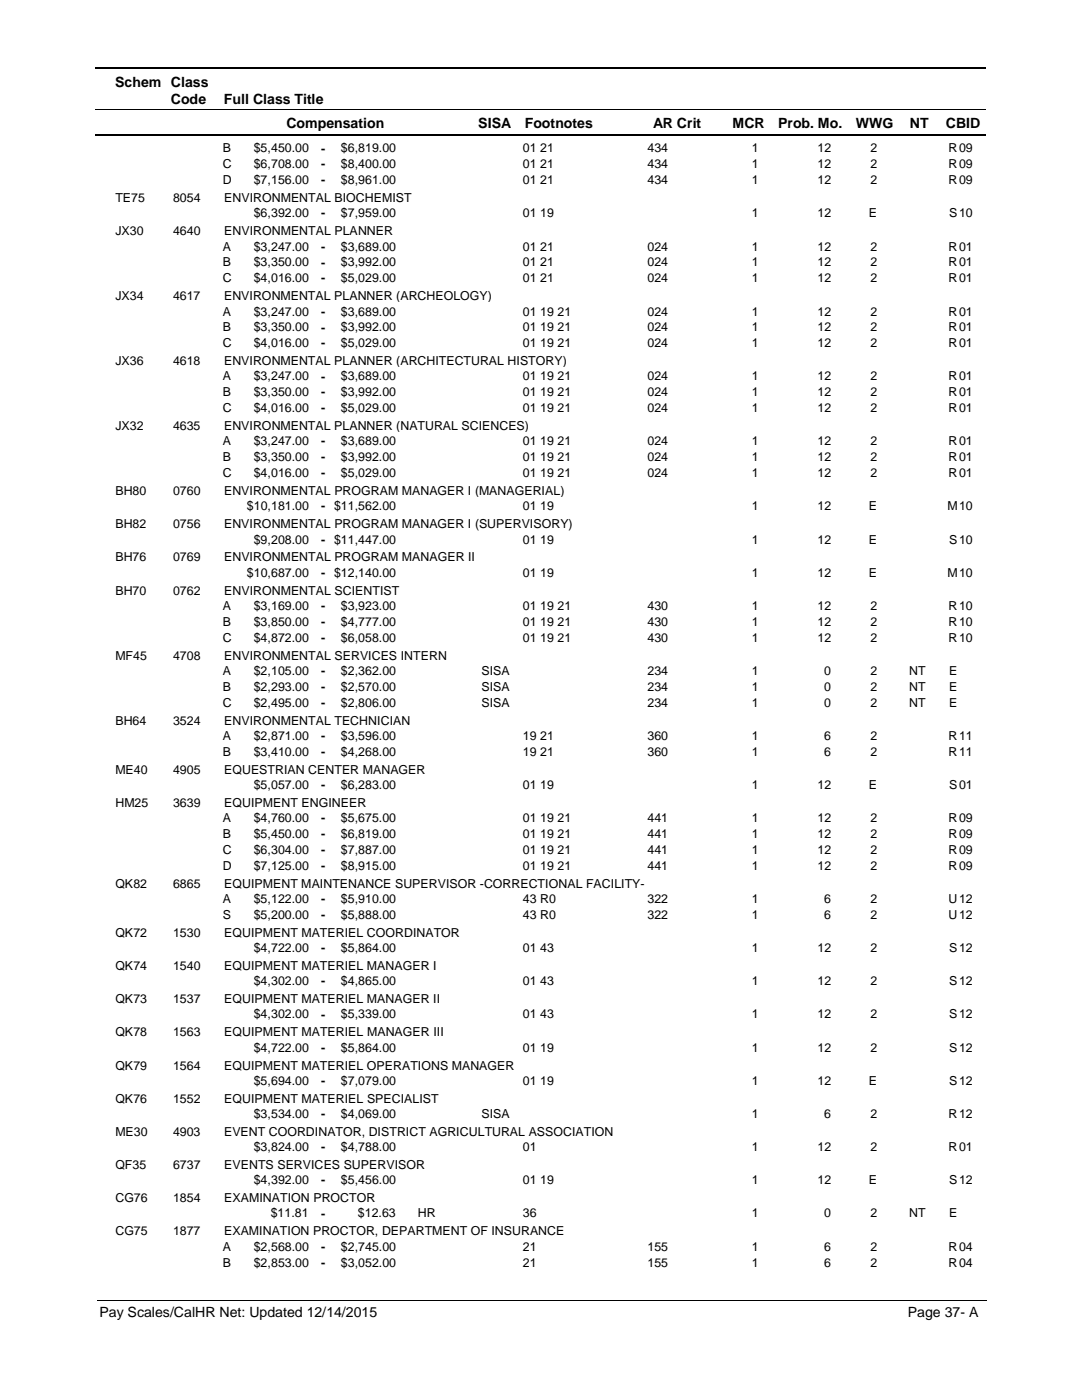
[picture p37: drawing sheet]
<svg xmlns="http://www.w3.org/2000/svg" width="216mm" height="279mm" viewBox="0 0 216 279" stroke-linecap="round" stroke-linejoin="round" font-family="sans-serif">
<defs><g id="words">
<g font-size="2.8">
<text x="23" y="17.3">Schem Class</text>
<text x="34.1" y="20.7">Code</text>
<text x="44.7" y="20.7">Full Class Title</text>
<text x="57.2" y="25.6">Compensation</text>
<text x="95.4" y="25.6">SISA</text>
<text x="104.7" y="25.6">Footnotes</text>
<text x="130.3" y="25.6">AR Crit</text>
<text x="146.2" y="25.6">MCR</text>
<text x="155.3" y="25.6">Prob. Mo.</text>
<text x="170.8" y="25.6">WWG</text>
<text x="181.5" y="25.6">NT</text>
<text x="188.7" y="25.6">CBID</text>
<text x="19.9" y="262.9">Pay Scales/CalHR Net: Updated 12/14/2015</text>
<text x="181.1" y="262.9">Page 37- A</text>
</g>
<g font-size="2.5">
<text x="44.5" y="33.6">C</text>
<text x="44.5" y="30.4">B</text>
<text x="50.6" y="30.4">$5,450.00</text>
<text x="50.6" y="33.6">$6,708.00</text>
<text x="64.1" y="30.4">-</text>
<text x="64.1" y="33.6">-</text>
<text x="68" y="30.4">$6,819.00</text>
<text x="68" y="33.6">$8,400.00</text>
<text x="104.3" y="30.4">01 21</text>
<text x="104.3" y="33.6">01 21</text>
<text x="129.2" y="30.4">434</text>
<text x="129.2" y="33.6">434</text>
<text x="150" y="30.4">1</text>
<text x="150" y="33.6">1</text>
<text x="163.1" y="30.4">12</text>
<text x="163.1" y="33.6">12</text>
<text x="173.7" y="30.4">2</text>
<text x="173.7" y="33.6">2</text>
<text x="189.3" y="30.4">R</text>
<text x="189.3" y="33.6">R</text>
<text x="191.4" y="30.4">09</text>
<text x="191.4" y="33.6">09</text>
<text x="23" y="40.3">TE75</text>
<text x="34.5" y="40.3">8054</text>
<text x="44.5" y="36.8">D</text>
<text x="44.7" y="40.3">ENVIRONMENTAL BIOCHEMIST</text>
<text x="50.6" y="36.8">$7,156.00</text>
<text x="64.1" y="36.8">-</text>
<text x="68" y="36.8">$8,961.00</text>
<text x="104.3" y="36.8">01 21</text>
<text x="129.2" y="36.8">434</text>
<text x="150" y="36.8">1</text>
<text x="163.1" y="36.8">12</text>
<text x="173.7" y="36.8">2</text>
<text x="189.3" y="36.8">R</text>
<text x="191.4" y="36.8">09</text>
<text x="23" y="46.9">JX30</text>
<text x="34.5" y="46.9">4640</text>
<text x="44.7" y="46.9">ENVIRONMENTAL PLANNER</text>
<text x="50.6" y="43.4">$6,392.00</text>
<text x="64.1" y="43.4">-</text>
<text x="68" y="43.4">$7,959.00</text>
<text x="104.3" y="43.4">01 19</text>
<text x="150" y="43.4">1</text>
<text x="163.1" y="43.4">12</text>
<text x="173.4" y="43.4">E</text>
<text x="189.4" y="43.4">S</text>
<text x="191.4" y="43.4">10</text>
<text x="44.5" y="50">A</text>
<text x="44.5" y="53.1">B</text>
<text x="50.6" y="50">$3,247.00</text>
<text x="50.6" y="53.1">$3,350.00</text>
<text x="64.1" y="50">-</text>
<text x="64.1" y="53.2">-</text>
<text x="68" y="50">$3,689.00</text>
<text x="68" y="53.1">$3,992.00</text>
<text x="104.3" y="50">01 21</text>
<text x="104.3" y="53.1">01 21</text>
<text x="129.2" y="50">024</text>
<text x="129.2" y="53.1">024</text>
<text x="150" y="53.1">1</text>
<text x="150" y="50">1</text>
<text x="163.1" y="50">12</text>
<text x="163.1" y="53.1">12</text>
<text x="173.7" y="50">2</text>
<text x="173.7" y="53.1">2</text>
<text x="189.3" y="53.1">R</text>
<text x="189.3" y="50">R</text>
<text x="191.4" y="50">01</text>
<text x="191.4" y="53.1">01</text>
<text x="23" y="59.9">JX34</text>
<text x="34.5" y="59.9">4617</text>
<text x="44.5" y="56.3">C</text>
<text x="44.7" y="59.9">ENVIRONMENTAL PLANNER (ARCHEOLOGY)</text>
<text x="50.6" y="56.3">$4,016.00</text>
<text x="64.1" y="56.4">-</text>
<text x="68" y="56.3">$5,029.00</text>
<text x="104.3" y="56.3">01 21</text>
<text x="129.2" y="56.3">024</text>
<text x="150" y="56.3">1</text>
<text x="163.1" y="56.3">12</text>
<text x="173.7" y="56.3">2</text>
<text x="189.3" y="56.3">R</text>
<text x="191.4" y="56.3">01</text>
<text x="44.5" y="63">A</text>
<text x="50.6" y="63">$3,247.00</text>
<text x="64.1" y="63">-</text>
<text x="68" y="63">$3,689.00</text>
<text x="104.3" y="63">01 19 21</text>
<text x="129.2" y="63">024</text>
<text x="150" y="63">1</text>
<text x="163.1" y="63">12</text>
<text x="173.7" y="63">2</text>
<text x="189.3" y="63">R</text>
<text x="191.4" y="63">01</text>
<text x="44.5" y="66.1">B</text>
<text x="44.5" y="69.3">C</text>
<text x="50.6" y="66.1">$3,350.00</text>
<text x="50.6" y="69.3">$4,016.00</text>
<text x="64.1" y="66.2">-</text>
<text x="64.1" y="69.3">-</text>
<text x="68" y="66.1">$3,992.00</text>
<text x="68" y="69.3">$5,029.00</text>
<text x="104.3" y="66.1">01 19 21</text>
<text x="104.3" y="69.3">01 19 21</text>
<text x="129.2" y="66.1">024</text>
<text x="129.2" y="69.3">024</text>
<text x="150" y="69.3">1</text>
<text x="150" y="66.1">1</text>
<text x="163.1" y="66.1">12</text>
<text x="163.1" y="69.3">12</text>
<text x="173.7" y="66.1">2</text>
<text x="173.7" y="69.3">2</text>
<text x="189.3" y="69.3">R</text>
<text x="189.3" y="66.1">R</text>
<text x="191.4" y="66.1">01</text>
<text x="191.4" y="69.3">01</text>
<text x="23" y="72.9">JX36</text>
<text x="34.5" y="72.9">4618</text>
<text x="44.5" y="75.9">A</text>
<text x="44.7" y="72.9">ENVIRONMENTAL PLANNER (ARCHITECTURAL HISTORY)</text>
<text x="50.6" y="75.9">$3,247.00</text>
<text x="64.1" y="75.9">-</text>
<text x="68" y="75.9">$3,689.00</text>
<text x="104.3" y="75.9">01 19 21</text>
<text x="129.2" y="75.9">024</text>
<text x="150" y="75.9">1</text>
<text x="163.1" y="75.9">12</text>
<text x="173.7" y="75.9">2</text>
<text x="189.3" y="75.9">R</text>
<text x="191.4" y="75.9">01</text>
<text x="44.5" y="79.1">B</text>
<text x="44.5" y="82.3">C</text>
<text x="50.6" y="79.1">$3,350.00</text>
<text x="50.6" y="82.3">$4,016.00</text>
<text x="64.1" y="79.1">-</text>
<text x="64.1" y="82.3">-</text>
<text x="68" y="79.1">$3,992.00</text>
<text x="68" y="82.3">$5,029.00</text>
<text x="104.3" y="79.1">01 19 21</text>
<text x="104.3" y="82.3">01 19 21</text>
<text x="129.2" y="79.1">024</text>
<text x="129.2" y="82.3">024</text>
<text x="150" y="82.3">1</text>
<text x="150" y="79.1">1</text>
<text x="163.1" y="79.1">12</text>
<text x="163.1" y="82.3">12</text>
<text x="173.7" y="79.1">2</text>
<text x="173.7" y="82.3">2</text>
<text x="189.3" y="82.3">R</text>
<text x="189.3" y="79.1">R</text>
<text x="191.4" y="79.1">01</text>
<text x="191.4" y="82.3">01</text>
<text x="23" y="85.8">JX32</text>
<text x="34.5" y="85.8">4635</text>
<text x="44.5" y="88.9">A</text>
<text x="44.7" y="85.8">ENVIRONMENTAL PLANNER (NATURAL SCIENCES)</text>
<text x="50.6" y="88.9">$3,247.00</text>
<text x="64.1" y="88.9">-</text>
<text x="68" y="88.9">$3,689.00</text>
<text x="104.3" y="88.9">01 19 21</text>
<text x="129.2" y="88.9">024</text>
<text x="150" y="88.9">1</text>
<text x="163.1" y="88.9">12</text>
<text x="173.7" y="88.9">2</text>
<text x="189.3" y="88.9">R</text>
<text x="191.4" y="88.9">01</text>
<text x="44.5" y="92.1">B</text>
<text x="44.5" y="95.2">C</text>
<text x="50.6" y="92.1">$3,350.00</text>
<text x="50.6" y="95.2">$4,016.00</text>
<text x="64.1" y="92.1">-</text>
<text x="64.1" y="95.2">-</text>
<text x="68" y="92.1">$3,992.00</text>
<text x="68" y="95.2">$5,029.00</text>
<text x="104.3" y="92.1">01 19 21</text>
<text x="104.3" y="95.2">01 19 21</text>
<text x="129.2" y="92.1">024</text>
<text x="129.2" y="95.2">024</text>
<text x="150" y="92.1">1</text>
<text x="150" y="95.2">1</text>
<text x="163.1" y="92.1">12</text>
<text x="163.1" y="95.2">12</text>
<text x="173.7" y="92.1">2</text>
<text x="173.7" y="95.2">2</text>
<text x="189.3" y="92.1">R</text>
<text x="189.3" y="95.2">R</text>
<text x="191.4" y="92.1">01</text>
<text x="191.4" y="95.2">01</text>
<text x="23" y="98.8">BH80</text>
<text x="34.5" y="98.8">0760</text>
<text x="44.7" y="98.8">ENVIRONMENTAL PROGRAM MANAGER I (MANAGERIAL)</text>
<text x="49.3" y="101.9">$10,181.00</text>
<text x="64.1" y="101.9">- $11,562.00</text>
<text x="104.3" y="101.9">01 19</text>
<text x="150" y="101.9">1</text>
<text x="163.1" y="101.9">12</text>
<text x="173.4" y="101.9">E</text>
<text x="189.1" y="101.9">M</text>
<text x="191.4" y="101.9">10</text>
<text x="23" y="105.4">BH82</text>
<text x="34.5" y="105.4">0756</text>
<text x="44.7" y="105.4">ENVIRONMENTAL PROGRAM MANAGER I (SUPERVISORY)</text>
<text x="23" y="112.1">BH76</text>
<text x="34.5" y="112.1">0769</text>
<text x="44.7" y="112.1">ENVIRONMENTAL PROGRAM MANAGER II</text>
<text x="50.6" y="108.5">$9,208.00</text>
<text x="64.1" y="108.5">- $11,447.00</text>
<text x="104.3" y="108.5">01 19</text>
<text x="150" y="108.5">1</text>
<text x="163.1" y="108.5">12</text>
<text x="173.4" y="108.5">E</text>
<text x="189.4" y="108.5">S</text>
<text x="191.4" y="108.5">10</text>
<text x="23" y="118.7">BH70</text>
<text x="34.5" y="118.7">0762</text>
<text x="44.7" y="118.7">ENVIRONMENTAL SCIENTIST</text>
<text x="49.3" y="115.1">$10,687.00</text>
<text x="64.1" y="115.1">- $12,140.00</text>
<text x="104.3" y="115.1">01 19</text>
<text x="150" y="115.1">1</text>
<text x="163.1" y="115.1">12</text>
<text x="173.4" y="115.1">E</text>
<text x="189.1" y="115.1">M</text>
<text x="191.4" y="115.1">10</text>
<text x="44.5" y="121.7">A</text>
<text x="44.5" y="124.9">B</text>
<text x="50.6" y="121.7">$3,169.00</text>
<text x="50.6" y="124.9">$3,850.00</text>
<text x="64.1" y="121.8">-</text>
<text x="64.1" y="124.9">-</text>
<text x="68" y="121.7">$3,923.00</text>
<text x="68" y="124.9">$4,777.00</text>
<text x="104.3" y="121.7">01 19 21</text>
<text x="104.3" y="124.9">01 19 21</text>
<text x="129.2" y="121.7">430</text>
<text x="129.2" y="124.9">430</text>
<text x="150" y="121.7">1</text>
<text x="150" y="124.9">1</text>
<text x="163.1" y="121.7">12</text>
<text x="163.1" y="124.9">12</text>
<text x="173.7" y="121.7">2</text>
<text x="173.7" y="124.9">2</text>
<text x="189.3" y="121.7">R</text>
<text x="189.3" y="124.9">R</text>
<text x="191.4" y="121.7">10</text>
<text x="191.4" y="124.9">10</text>
<text x="23" y="131.6">MF45</text>
<text x="34.5" y="131.6">4708</text>
<text x="44.5" y="128.1">C</text>
<text x="44.7" y="131.6">ENVIRONMENTAL SERVICES INTERN</text>
<text x="50.6" y="128.1">$4,872.00</text>
<text x="64.1" y="128.1">-</text>
<text x="68" y="128.1">$6,058.00</text>
<text x="104.3" y="128.1">01 19 21</text>
<text x="129.2" y="128.1">430</text>
<text x="150" y="128.1">1</text>
<text x="163.1" y="128.1">12</text>
<text x="173.7" y="128.1">2</text>
<text x="189.3" y="128.1">R</text>
<text x="191.4" y="128.1">10</text>
<text x="44.5" y="134.7">A</text>
<text x="44.5" y="137.9">B</text>
<text x="50.6" y="134.7">$2,105.00</text>
<text x="50.6" y="137.9">$2,293.00</text>
<text x="64.1" y="134.7">-</text>
<text x="64.1" y="137.9">-</text>
<text x="68" y="134.7">$2,362.00</text>
<text x="68" y="137.9">$2,570.00</text>
<text x="96.1" y="134.7">SISA</text>
<text x="96.1" y="137.9">SISA</text>
<text x="129.2" y="134.7">234</text>
<text x="129.2" y="137.9">234</text>
<text x="150" y="134.7">1</text>
<text x="150" y="137.9">1</text>
<text x="164.5" y="134.7">0</text>
<text x="164.5" y="137.9">0</text>
<text x="173.7" y="134.7">2</text>
<text x="173.7" y="137.9">2</text>
<text x="181.4" y="134.7">NT</text>
<text x="181.4" y="137.9">NT</text>
<text x="189.4" y="134.7">E</text>
<text x="189.4" y="137.9">E</text>
<text x="44.5" y="141">C</text>
<text x="50.6" y="141">$2,495.00</text>
<text x="64.1" y="141.1">-</text>
<text x="68" y="141">$2,806.00</text>
<text x="96.1" y="141">SISA</text>
<text x="129.2" y="141">234</text>
<text x="150" y="141">1</text>
<text x="164.5" y="141">0</text>
<text x="173.7" y="141">2</text>
<text x="181.4" y="141">NT</text>
<text x="189.4" y="141">E</text>
<text x="23" y="144.6">BH64</text>
<text x="34.5" y="144.6">3524</text>
<text x="44.5" y="147.6">A</text>
<text x="44.7" y="144.6">ENVIRONMENTAL TECHNICIAN</text>
<text x="50.6" y="147.6">$2,871.00</text>
<text x="64.1" y="147.7">-</text>
<text x="68" y="147.6">$3,596.00</text>
<text x="104.3" y="147.6">19 21</text>
<text x="129.2" y="147.6">360</text>
<text x="150" y="147.6">1</text>
<text x="164.5" y="147.6">6</text>
<text x="173.7" y="147.6">2</text>
<text x="189.3" y="147.6">R</text>
<text x="191.4" y="147.6">11</text>
<text x="23" y="154.4">ME40</text>
<text x="34.5" y="154.4">4905</text>
<text x="44.5" y="150.8">B</text>
<text x="44.7" y="154.4">EQUESTRIAN CENTER MANAGER</text>
<text x="50.6" y="150.8">$3,410.00</text>
<text x="64.1" y="150.8">-</text>
<text x="68" y="150.8">$4,268.00</text>
<text x="104.3" y="150.8">19 21</text>
<text x="129.2" y="150.8">360</text>
<text x="150" y="150.8">1</text>
<text x="164.5" y="150.8">6</text>
<text x="173.7" y="150.8">2</text>
<text x="189.3" y="150.8">R</text>
<text x="191.4" y="150.8">11</text>
<text x="23" y="161">HM25</text>
<text x="34.5" y="161">3639</text>
<text x="44.7" y="161">EQUIPMENT ENGINEER</text>
<text x="50.6" y="157.4">$5,057.00</text>
<text x="64.1" y="157.5">-</text>
<text x="68" y="157.4">$6,283.00</text>
<text x="104.3" y="157.4">01 19</text>
<text x="150" y="157.4">1</text>
<text x="163.1" y="157.4">12</text>
<text x="173.4" y="157.4">E</text>
<text x="189.4" y="157.4">S</text>
<text x="191.4" y="157.4">01</text>
<text x="44.5" y="164.1">A</text>
<text x="44.5" y="167.2">B</text>
<text x="50.6" y="164.1">$4,760.00</text>
<text x="50.6" y="167.2">$5,450.00</text>
<text x="64.1" y="164.1">-</text>
<text x="64.1" y="167.3">-</text>
<text x="68" y="164.1">$5,675.00</text>
<text x="68" y="167.2">$6,819.00</text>
<text x="104.3" y="164.1">01 19 21</text>
<text x="104.3" y="167.2">01 19 21</text>
<text x="129.2" y="164.1">441</text>
<text x="129.2" y="167.2">441</text>
<text x="150" y="164.1">1</text>
<text x="150" y="167.2">1</text>
<text x="163.1" y="164.1">12</text>
<text x="163.1" y="167.2">12</text>
<text x="173.7" y="164.1">2</text>
<text x="173.7" y="167.2">2</text>
<text x="189.3" y="164.1">R</text>
<text x="189.3" y="167.2">R</text>
<text x="191.4" y="164.1">09</text>
<text x="191.4" y="167.2">09</text>
<text x="44.5" y="170.4">C</text>
<text x="44.5" y="173.6">D</text>
<text x="50.6" y="170.4">$6,304.00</text>
<text x="50.6" y="173.6">$7,125.00</text>
<text x="64.1" y="170.4">-</text>
<text x="64.1" y="173.6">-</text>
<text x="68" y="170.4">$7,887.00</text>
<text x="68" y="173.6">$8,915.00</text>
<text x="104.3" y="170.4">01 19 21</text>
<text x="104.3" y="173.6">01 19 21</text>
<text x="129.2" y="170.4">441</text>
<text x="129.2" y="173.6">441</text>
<text x="150" y="170.4">1</text>
<text x="150" y="173.6">1</text>
<text x="163.1" y="170.4">12</text>
<text x="163.1" y="173.6">12</text>
<text x="173.7" y="170.4">2</text>
<text x="173.7" y="173.6">2</text>
<text x="189.3" y="170.4">R</text>
<text x="189.3" y="173.6">R</text>
<text x="191.4" y="170.4">09</text>
<text x="191.4" y="173.6">09</text>
<text x="23" y="177.1">QK82</text>
<text x="34.5" y="177.1">6865</text>
<text x="44.7" y="177.1">EQUIPMENT MAINTENANCE SUPERVISOR -CORRECTIONAL FACILITY-</text>
<text x="44.5" y="180.2">A</text>
<text x="44.5" y="183.4">S</text>
<text x="50.6" y="180.2">$5,122.00</text>
<text x="50.6" y="183.4">$5,200.00</text>
<text x="64.1" y="180.2">-</text>
<text x="64.1" y="183.4">-</text>
<text x="68" y="180.2">$5,910.00</text>
<text x="68" y="183.4">$5,888.00</text>
<text x="104.3" y="180.2">43 R0</text>
<text x="104.3" y="183.4">43 R0</text>
<text x="129.2" y="180.2">322</text>
<text x="129.2" y="183.4">322</text>
<text x="150" y="180.2">1</text>
<text x="150" y="183.4">1</text>
<text x="164.5" y="180.2">6</text>
<text x="164.5" y="183.4">6</text>
<text x="173.7" y="180.2">2</text>
<text x="173.7" y="183.4">2</text>
<text x="189.3" y="180.2">U</text>
<text x="189.3" y="183.4">U</text>
<text x="191.4" y="180.2">12</text>
<text x="191.4" y="183.4">12</text>
<text x="23" y="186.9">QK72</text>
<text x="34.5" y="186.9">1530</text>
<text x="44.7" y="186.9">EQUIPMENT MATERIEL COORDINATOR</text>
<text x="50.6" y="190">$4,722.00</text>
<text x="64.1" y="190">-</text>
<text x="68" y="190">$5,864.00</text>
<text x="104.3" y="190">01 43</text>
<text x="150" y="190">1</text>
<text x="163.1" y="190">12</text>
<text x="173.7" y="190">2</text>
<text x="189.4" y="190">S</text>
<text x="191.4" y="190">12</text>
<text x="23" y="193.6">QK74</text>
<text x="34.5" y="193.6">1540</text>
<text x="44.7" y="193.6">EQUIPMENT MATERIEL MANAGER I</text>
<text x="50.6" y="196.6">$4,302.00</text>
<text x="64.1" y="196.6">-</text>
<text x="68" y="196.6">$4,865.00</text>
<text x="104.3" y="196.6">01 43</text>
<text x="150" y="196.6">1</text>
<text x="163.1" y="196.6">12</text>
<text x="173.7" y="196.6">2</text>
<text x="189.4" y="196.6">S</text>
<text x="191.4" y="196.6">12</text>
<text x="23" y="200.2">QK73</text>
<text x="34.5" y="200.2">1537</text>
<text x="44.7" y="200.2">EQUIPMENT MATERIEL MANAGER II</text>
<text x="50.6" y="203.2">$4,302.00</text>
<text x="64.1" y="203.3">-</text>
<text x="68" y="203.2">$5,339.00</text>
<text x="104.3" y="203.2">01 43</text>
<text x="150" y="203.2">1</text>
<text x="163.1" y="203.2">12</text>
<text x="173.7" y="203.2">2</text>
<text x="189.4" y="203.2">S</text>
<text x="191.4" y="203.2">12</text>
<text x="23" y="206.8">QK78</text>
<text x="34.5" y="206.8">1563</text>
<text x="44.7" y="206.8">EQUIPMENT MATERIEL MANAGER III</text>
<text x="50.6" y="209.9">$4,722.00</text>
<text x="64.1" y="209.9">-</text>
<text x="68" y="209.9">$5,864.00</text>
<text x="104.3" y="209.9">01 19</text>
<text x="150" y="209.9">1</text>
<text x="163.1" y="209.9">12</text>
<text x="173.7" y="209.9">2</text>
<text x="189.4" y="209.9">S</text>
<text x="191.4" y="209.9">12</text>
<text x="23" y="213.4">QK79</text>
<text x="34.5" y="213.4">1564</text>
<text x="44.7" y="213.4">EQUIPMENT MATERIEL OPERATIONS MANAGER</text>
<text x="23" y="220">QK76</text>
<text x="34.5" y="220">1552</text>
<text x="44.7" y="220">EQUIPMENT MATERIEL SPECIALIST</text>
<text x="50.6" y="216.5">$5,694.00</text>
<text x="64.1" y="216.5">-</text>
<text x="68" y="216.5">$7,079.00</text>
<text x="104.3" y="216.5">01 19</text>
<text x="150" y="216.5">1</text>
<text x="163.1" y="216.5">12</text>
<text x="173.4" y="216.5">E</text>
<text x="189.4" y="216.5">S</text>
<text x="191.4" y="216.5">12</text>
<text x="23" y="226.7">ME30</text>
<text x="34.5" y="226.7">4903</text>
<text x="44.7" y="226.7">EVENT COORDINATOR, DISTRICT AGRICULTURAL ASSOCIATION</text>
<text x="50.6" y="223.1">$3,534.00</text>
<text x="64.1" y="223.1">-</text>
<text x="68" y="223.1">$4,069.00</text>
<text x="96.1" y="223.1">SISA</text>
<text x="150" y="223.1">1</text>
<text x="164.5" y="223.1">6</text>
<text x="173.7" y="223.1">2</text>
<text x="189.3" y="223.1">R</text>
<text x="191.4" y="223.1">12</text>
<text x="23" y="233.3">QF35</text>
<text x="34.5" y="233.3">6737</text>
<text x="44.7" y="233.3">EVENTS SERVICES SUPERVISOR</text>
<text x="50.6" y="229.7">$3,824.00</text>
<text x="64.1" y="229.8">-</text>
<text x="68" y="229.7">$4,788.00</text>
<text x="104.3" y="229.7">01</text>
<text x="150" y="229.7">1</text>
<text x="163.1" y="229.7">12</text>
<text x="173.7" y="229.7">2</text>
<text x="189.3" y="229.7">R</text>
<text x="191.4" y="229.7">01</text>
<text x="23" y="239.9">CG76</text>
<text x="34.5" y="239.9">1854</text>
<text x="44.7" y="239.9">EXAMINATION PROCTOR</text>
<text x="50.6" y="236.3">$4,392.00</text>
<text x="64.1" y="236.4">-</text>
<text x="68" y="236.3">$5,456.00</text>
<text x="104.3" y="236.3">01 19</text>
<text x="150" y="236.3">1</text>
<text x="163.1" y="236.3">12</text>
<text x="173.4" y="236.3">E</text>
<text x="189.4" y="236.3">S</text>
<text x="191.4" y="236.3">12</text>
<text x="54" y="243">$11.81</text>
<text x="64.1" y="243">-</text>
<text x="71.4" y="243">$12.63</text>
<text x="83.4" y="243">HR</text>
<text x="104.3" y="243">36</text>
<text x="150" y="243">1</text>
<text x="164.5" y="243">0</text>
<text x="173.7" y="243">2</text>
<text x="181.4" y="243">NT</text>
<text x="189.4" y="243">E</text>
<text x="23" y="246.5">CG75</text>
<text x="34.5" y="246.5">1877</text>
<text x="44.5" y="249.6">A</text>
<text x="44.7" y="246.5">EXAMINATION PROCTOR, DEPARTMENT OF INSURANCE</text>
<text x="50.6" y="249.6">$2,568.00</text>
<text x="64.1" y="249.6">-</text>
<text x="68" y="249.6">$2,745.00</text>
<text x="104.3" y="249.6">21</text>
<text x="129.2" y="249.6">155</text>
<text x="150" y="249.6">1</text>
<text x="164.5" y="249.6">6</text>
<text x="173.7" y="249.6">2</text>
<text x="189.3" y="249.6">R</text>
<text x="191.4" y="249.6">04</text>
<text x="44.5" y="252.8">B</text>
<text x="50.6" y="252.8">$2,853.00</text>
<text x="64.1" y="252.8">-</text>
<text x="68" y="252.8">$3,052.00</text>
<text x="104.3" y="252.8">21</text>
<text x="129.2" y="252.8">155</text>
<text x="150" y="252.8">1</text>
<text x="164.5" y="252.8">6</text>
<text x="173.7" y="252.8">2</text>
<text x="189.3" y="252.8">R</text>
<text x="191.4" y="252.8">04</text>
</g>
</g></defs>
<path d="M19 13.5h177.8M19 27h177.8" fill="none" stroke="#000" stroke-width=".36"/>
<path d="M19 21.8h177.8" fill="none" stroke="#000" stroke-width=".2"/>
<g fill="#fff">
<path d="M46.9 27.8h16.3v3h-16.3z"/>
<path d="M191 27.8h4.2v3h-4.2z"/>
<path d="M46.9 31h16.3v2.9h-16.3z"/>
<path d="M191 31h4.2v2.9h-4.2z"/>
<path d="M46.9 34.1h16.3v3h-16.3z"/>
<path d="M191 34.1h4.2v3h-4.2z"/>
<path d="M46.9 40.7h16.3v3h-16.3z"/>
<path d="M191 40.7h4.2v3h-4.2z"/>
<path d="M46.9 47.4h16.3v2.9h-16.3z"/>
<path d="M191 47.4h4.2v2.9h-4.2z"/>
<path d="M46.9 50.5h16.3v3h-16.3z"/>
<path d="M191 50.5h4.2v3h-4.2z"/>
<path d="M46.9 53.7h16.3v3h-16.3z"/>
<path d="M191 53.7h4.2v3h-4.2z"/>
<path d="M46.9 60.3h16.3v3h-16.3z"/>
<path d="M191 60.3h4.2v3h-4.2z"/>
<path d="M46.9 63.5h16.3v3h-16.3z"/>
<path d="M191 63.5h4.2v3h-4.2z"/>
<path d="M46.9 66.7h16.3v3h-16.3z"/>
<path d="M191 66.7h4.2v3h-4.2z"/>
<path d="M46.9 73.3h16.3v3h-16.3z"/>
<path d="M191 73.3h4.2v3h-4.2z"/>
<path d="M46.9 76.5h16.3v2.9h-16.3z"/>
<path d="M191 76.5h4.2v2.9h-4.2z"/>
<path d="M46.9 79.6h16.3v3h-16.3z"/>
<path d="M191 79.6h4.2v3h-4.2z"/>
<path d="M46.9 86.3h16.3v2.9h-16.3z"/>
<path d="M191 86.3h4.2v2.9h-4.2z"/>
<path d="M46.9 89.4h16.3v3h-16.3z"/>
<path d="M191 89.4h4.2v3h-4.2z"/>
<path d="M46.9 92.6h16.3v3h-16.3z"/>
<path d="M191 92.6h4.2v3h-4.2z"/>
<path d="M46.9 99.2h16.3v3h-16.3z"/>
<path d="M191 99.2h4.2v3h-4.2z"/>
<path d="M46.9 105.9h16.3v2.9h-16.3z"/>
<path d="M191 105.9h4.2v2.9h-4.2z"/>
<path d="M46.9 112.5h16.3v2.9h-16.3z"/>
<path d="M191 112.5h4.2v2.9h-4.2z"/>
<path d="M46.9 119.1h16.3v3h-16.3z"/>
<path d="M191 119.1h4.2v3h-4.2z"/>
<path d="M46.9 122.3h16.3v2.9h-16.3z"/>
<path d="M191 122.3h4.2v2.9h-4.2z"/>
<path d="M46.9 125.4h16.3v3h-16.3z"/>
<path d="M191 125.4h4.2v3h-4.2z"/>
<path d="M46.9 132.1h16.3v2.9h-16.3z"/>
<path d="M191 132.1h4.2v2.9h-4.2z"/>
<path d="M46.9 135.2h16.3v3h-16.3z"/>
<path d="M191 135.2h4.2v3h-4.2z"/>
<path d="M46.9 138.4h16.3v3h-16.3z"/>
<path d="M191 138.4h4.2v3h-4.2z"/>
<path d="M46.9 145h16.3v3h-16.3z"/>
<path d="M191 145h4.2v3h-4.2z"/>
<path d="M46.9 148.2h16.3v3h-16.3z"/>
<path d="M191 148.2h4.2v3h-4.2z"/>
<path d="M46.9 154.8h16.3v3h-16.3z"/>
<path d="M191 154.8h4.2v3h-4.2z"/>
<path d="M46.9 161.4h16.3v3h-16.3z"/>
<path d="M191 161.4h4.2v3h-4.2z"/>
<path d="M46.9 164.6h16.3v3h-16.3z"/>
<path d="M191 164.6h4.2v3h-4.2z"/>
<path d="M46.9 167.8h16.3v3h-16.3z"/>
<path d="M191 167.8h4.2v3h-4.2z"/>
<path d="M46.9 170.9h16.3v3h-16.3z"/>
<path d="M191 170.9h4.2v3h-4.2z"/>
<path d="M46.9 177.6h16.3v2.9h-16.3z"/>
<path d="M191 177.6h4.2v2.9h-4.2z"/>
<path d="M46.9 180.7h16.3v3h-16.3z"/>
<path d="M191 180.7h4.2v3h-4.2z"/>
<path d="M46.9 187.4h16.3v3h-16.3z"/>
<path d="M191 187.4h4.2v3h-4.2z"/>
<path d="M46.9 194h16.3v3h-16.3z"/>
<path d="M191 194h4.2v3h-4.2z"/>
<path d="M46.9 200.6h16.3v3h-16.3z"/>
<path d="M191 200.6h4.2v3h-4.2z"/>
<path d="M46.9 207.2h16.3v3h-16.3z"/>
<path d="M191 207.2h4.2v3h-4.2z"/>
<path d="M46.9 213.8h16.3v3h-16.3z"/>
<path d="M191 213.8h4.2v3h-4.2z"/>
<path d="M46.9 220.5h16.3v2.9h-16.3z"/>
<path d="M191 220.5h4.2v2.9h-4.2z"/>
<path d="M46.9 227.1h16.3v3h-16.3z"/>
<path d="M191 227.1h4.2v3h-4.2z"/>
<path d="M46.9 233.7h16.3v3h-16.3z"/>
<path d="M191 233.7h4.2v3h-4.2z"/>
<path d="M46.9 240.3h16.3v3h-16.3z"/>
<path d="M191 240.3h4.2v3h-4.2z"/>
<path d="M46.9 247h16.3v3h-16.3z"/>
<path d="M191 247h4.2v3h-4.2z"/>
<path d="M46.9 250.1h16.3v3h-16.3z"/>
<path d="M191 250.1h4.2v3h-4.2z"/>
</g>
<path d="M19.4 259.6h177.4" fill="none" stroke="#000" stroke-width=".2"/>
<use href="#words"/>
</svg>
